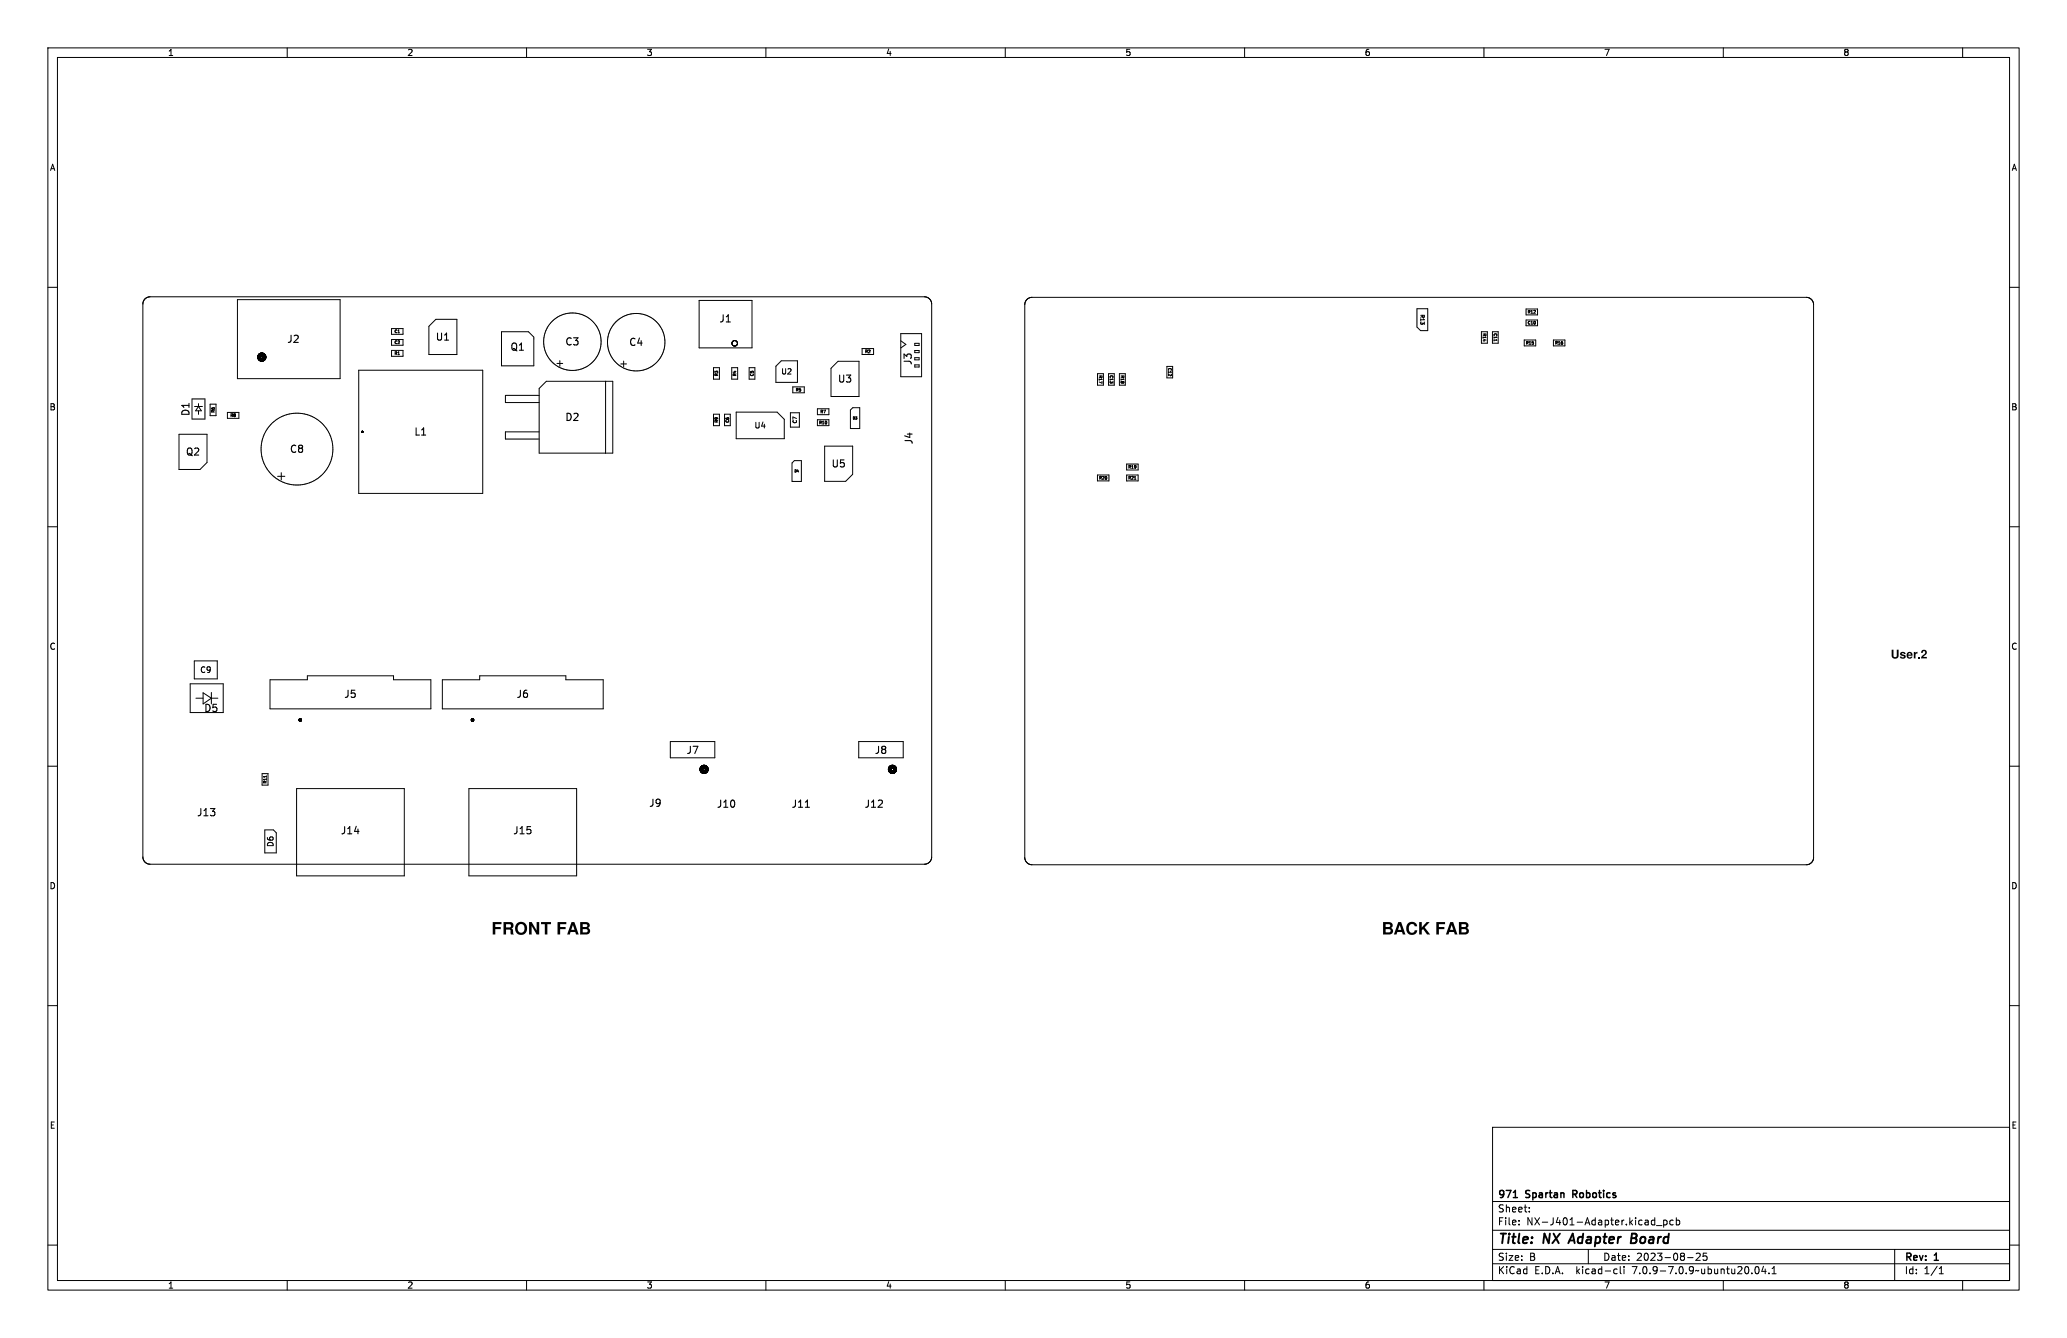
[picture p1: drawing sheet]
<svg xmlns="http://www.w3.org/2000/svg" width="432mm" height="279mm" viewBox="0 0 432 279" stroke-linecap="round" stroke-linejoin="round" font-family="sans-serif">
<defs><g id="words">
<g font-size="3.5">
<text x="102.6" y="195.6">FRONT FAB</text>
<text x="288.6" y="195.6">BACK FAB</text>
</g>
<g font-size="2.8">
<text x="312.8" y="260.3">Title:</text>
<text x="322.5" y="260.3">NX</text>
<text x="328.8" y="260.3">Adapter</text>
<text x="342.3" y="260.3">Board</text>
</g>
<text font-size="2.5" x="395" y="137.8">User.2</text>
<g font-size="2.1">
<text x="312.8" y="250.6">971</text>
<text x="318.8" y="250.6">Spartan</text>
<text x="329.2" y="250.6">Robotics</text>
<text x="312.8" y="256.1">File:</text>
<text x="312.8" y="253.4">Sheet:</text>
<text x="318.9" y="256.1">NX-J401-Adapter.kicad_pcb</text>
<text x="312.8" y="263.5">Size:</text>
<text x="319.5" y="263.5">B</text>
<text x="334.8" y="263.5">Date:</text>
<text x="341.8" y="263.5">2023-08-25</text>
<text x="397.8" y="263.7">Rev:</text>
<text x="404.2" y="263.7">1</text>
<text x="312.8" y="266.3">KiCad</text>
<text x="320.5" y="266.3">E.D.A.</text>
<text x="329.4" y="266.3">kicad-cli</text>
<text x="341.3" y="266.3">7.0.9-7.0.9~ubuntu20.04.1</text>
<text x="397.8" y="266.3">Id:</text>
<text x="401.9" y="266.3">1/1</text>
</g>
<g font-size="1.8">
<text x="35" y="11.9">1</text>
<text x="85" y="11.9">2</text>
<text x="135" y="11.9">3</text>
<text x="185" y="11.9">4</text>
<text x="235" y="11.9">5</text>
<text x="285" y="11.9">6</text>
<text x="335" y="11.9">7</text>
<text x="385" y="11.9">8</text>
<text x="10.3" y="35.9">A</text>
<text x="420.1" y="35.9">A</text>
<text x="10.3" y="85.9">B</text>
<text x="420.1" y="85.9">B</text>
<text x="10.3" y="135.9">C</text>
<text x="420.1" y="135.9">C</text>
<text x="10.3" y="185.9">D</text>
<text x="420.1" y="185.9">D</text>
<text x="10.3" y="235.9">E</text>
<text x="420.1" y="235.9">E</text>
<text x="35" y="269.3">1</text>
<text x="85" y="269.3">2</text>
<text x="135" y="269.3">3</text>
<text x="185" y="269.3">4</text>
<text x="235" y="269.3">5</text>
<text x="285" y="269.3">6</text>
<text x="335" y="269.3">7</text>
<text x="385" y="269.3">8</text>
</g>
</g></defs>
<g fill="none" stroke="#000" stroke-width=".21">
<path d="M10 10h411.8v259.4h-411.8zM12 12h407.8v255.4h-407.8zM60 10v2M110 10v2M160 10v2M210 10v2M260 10v2M310 10v2M360 10v2M410 10v2M10 60h2M419.8 60h2"/>
<path d="M30.3 62.4l.5-.3 .6-.1h161.7l.9 .3 .5 .5 .1 .7v115.4l-.3 .9-.5 .5-.7 .2h-161.7l-.9-.3-.5-.6-.2-.7v-115.4l.2-.6zM49.6 62.6h21.5v16.5h-21.5zM74.9 77.3h25.9v25.7h-25.9zM81.8 68.6h2.4v1.2h-2.4zM81.8 70.9h2.4v1.2h-2.4zM81.8 73.2h2.4v1.2h-2.4zM82.6 73.8l.2-.1 .1-.2h-.3v.6M82.7 73.8l.2 .3M82.9 68.9a.27 .27 0 0 0-.4 .3 .27 .27 0 0 0 .4 .2M82.9 68.9h.1M82.9 71.2a.27 .27 0 0 0-.4 .3 .27 .27 0 0 0 .4 .2M83.1 69.1l.2-.2v.6"/>
<path d="M83.1 73.6l.2-.1v.6M83.1 71.2h.3l.1 .1-.4 .5h.4M83.1 74.1h.4M83.1 69.5h.4M89.6 68.1l1.5-1.4h4.3v7.3h-5.8zM104.8 69.3h5.6l1.1 1.1v6h-6.7zM114.1 79.6h13.9v15h-15.4v-13.5zM116.3 75.9h1.2M116.9 75.3v1.2M126.5 79.6v15M129.7 76h1.2M130.3 75.4v1.2"/>
<path d="M146 62.7h11.1v9.9h-11.1zM149.1 76.8h1.2v2.4h-1.2zM149.3 77.9v-.4l.3 .2v-.2h.3v.4M149.7 78.4l-.1-.3h-.2l-.1 .3h.6M149.9 78.1l-.2 .2M152.9 76.8h1.2v2.4h-1.2zM152.9 71.7h.1M152.9 71.6v.1M152.9 71.7v.1M152.9 71.6h.1M152.9 71.8h.1M152.9 71.8l.1 .1"/>
<path d="M153 71.5l-.1 .1M153 71.9h.1M153 71.4v.1M153 71.9v.1M153 72h.1M153 71.3v.1M153 72l.1 .1M153 71.3h.1M153.1 72.1h.1M153.1 71.3h-.1M153.1 72.1l.1 .1M153.1 71.3h.1"/>
<path d="M153.1 71.2v.1M153.2 72.2h.1M153.2 71.2h-.1M153.2 71.2h.1M153.3 72.2h.1M153.3 71.1l-.1 .1M153.3 72.2l.1 .1M153.3 71.1h.1M153.4 77.6h.4M153.4 71.1h-.1M153.4 71.1h.1M153.4 72.3h.1"/>
<path d="M153.5 71.1h-.1M153.5 72.3h.1M153.5 78.4l-.1-.3h-.2v.3h.6M153.5 71.1h.1M153.6 77.5v.3l-.5-.1M153.6 71.1h.1M153.6 72.3h-.1M153.6 72.2v.1M153.6 71.1l.1 .1M153.6 72.2h.1M153.7 72.2h-.1M153.7 72.2h.1"/>
<path d="M153.7 71.2h.1M153.8 72.2h-.1M153.8 78.1l-.3 .2M153.8 72.2h.1M153.8 71.2h.1M153.8 71.2l.1 .1M153.8 72.1v.1M153.8 72.1h.1M153.9 72.1h-.1M153.9 71.3h.1M153.9 72.1h.1M153.9 71.3l.1 .1"/>
<path d="M153.9 72v.1M154 72h-.1M154 71.4h.1M154 72h.1M154 71.4v.1M154 71.9v.1M154 71.5h.1M154 71.9h.1M154 71.5v.1M154 71.6h.1M154 71.8v.1M154 71.7v.1"/>
<path d="M154 71.6l.1 .1M154.1 71.7h.1M154.1 71.7h-.1M156.5 76.8h1.2v2.4h-1.2zM156.8 77.5v.3h.3l-.1-.2M156.8 78.1a.27 .27 0 0 0 .3 .4 .27 .27 0 0 0 .2-.4M157.1 77.5l.2 .1v.2M157.1 77.5l-.1 .1M162.1 76.5l1.1-1.2h3.4v4.5h-4.5zM163.5 77v.9l.2 .2 .4-.2v-.9M164.6 77.1l.4-.1 .2 .3-.6 .8h.6M173.6 76.9l1.5-1.5h4.4v7.4h-5.9z"/>
<path d="M180.1 72.8h2.4v1.2h-2.4zM180.8 73.4h.3l.1-.3h-.4v.6M181 73.4l.2 .3M181.4 73.1h.2l.2 .2-.4 .4h.4M181.4 73.1h.1M188.2 69.7h4.3v9h-4.3zM188.2 71.2l1 .7-1 .8M191.1 71.7h.9v.4h-.9zM191.1 73.2h.9v.4h-.9zM191.1 74.7h.9v.4h-.9zM191.1 76.2h.9v.4h-.9zM214.5 62.5l.5-.3 .6-.1h161.7l.9 .3 .5 .5 .2 .6v115.6l-.3 .8-.6 .5-.7 .2h-161.7l-.9-.3-.5-.6-.1-.6v-115.5l.1-.6z"/>
<path d="M229.3 78h1.2v2.4h-1.2zM229.6 79.1v.3M229.6 78.5h.6v.3h-.2M229.9 78.6l-.3 .2M229.9 78.5v.3M229.9 78.8h.1M230 79.1l.2 .1h-.6M230.2 79.6v.4l-.6-.2M231.6 78h1.2v2.4h-1.2zM231.9 79.1v.3M232 79.6v.4l.3-.2 .2 .2v-.4M232 78.8a.27 .27 0 0 1 .2-.3 .27 .27 0 0 1 .2 .3"/>
<path d="M232.3 79.1l.2 .1h-.6M233.8 78h1.3v2.4h-1.3zM234.2 78.5h.6v.3M234.2 79.1v.3M234.2 79.9v.1M234.2 79.7v.2M234.2 79.7h.3M234.2 80h.3M234.2 79.7h.1M234.5 78.5v.3h.2M234.5 78.6l-.3 .2M234.5 79.7h.1"/>
<path d="M234.5 79.9v.1M234.5 79.7v.1M234.5 79.9h.1M234.5 79.8v.1M234.5 79.9l.1 .1M234.6 79.1l.2 .1h-.6M234.6 79.6h.1M234.6 80h.1M234.6 79.6l-.1 .2M234.7 79.6v.1M234.7 79.7h.1M234.7 80h.1"/>
<path d="M234.8 79.7v.2M234.8 79.9l-.1 .1M234.8 78.8h-.1M243.8 76.5h1.2v2.4h-1.2zM244.1 77.6v.3M244.2 77.3a.27 .27 0 0 1 .2-.3 .27 .27 0 0 1 .2 .3M244.5 77.6l.2 .1h-.6M244.6 78.1l.1 .3-.2 .1-.4-.4v.4M296 64.5h2.3v4.5h-1.5l-.8-.7zM296.8 65.8h.7v.4h-.3l-.1-.4M296.8 66.6v.4M296.9 67.2l-.1 .4 .1 .1h.3l.1-.2 .2 .2v-.5"/>
<path d="M297.1 66l-.3 .3M297.3 66.6l.2 .2h-.7M309.5 69.3h1.2v2.4h-1.2zM309.8 70.3v.4M309.8 69.7h.6v.3M309.8 71.2h.4M310.1 69.7v.3l.3 .1M310.1 69.9l-.3 .2M310.2 70.3l.2 .2h-.6M310.4 70v.1M310.4 71l-.4-.1v.4M311.8 69.3h1.2v2.4h-1.2z"/>
<path d="M312.1 70.3v.4M312.1 70.9v.3M312.2 70.1a.27 .27 0 0 1 .2-.4 .27 .27 0 0 1 .2 .4M312.5 70.3l.2 .2h-.6M312.5 70.9l.2 .2h-.6M318.4 71h2.4v1.2h-2.4zM318.8 64.5h2.4v1.3h-2.4zM318.8 66.8h2.4v1.2h-2.4zM318.9 71.6h.3v-.3h-.3v.6M319 71.6l.2 .3M319.4 65.1l.2 .3M319.5 71.5l.1-.2v.6"/>
<path d="M319.5 71.9h.3M319.6 64.8h-.3v.6M319.6 64.8v.1M319.6 65.1h-.3M319.6 64.9v.2M319.6 65.1h.1M319.6 67.2a.27 .27 0 0 0-.4 .2 .27 .27 0 0 0 .4 .2M319.8 65.4h.4M319.8 67.3l.2-.2v.6M319.8 65l.2-.2v.6M319.8 67.7h.4M320.1 71.5h.2l.1 .3h-.4"/>
<path d="M320.1 71.5l-.1 .1M320.3 71.3h-.2l-.1 .3M320.5 67.1h.1a.28 .28 0 0 1 .2 .3 .28 .28 0 0 1-.3 .2zM320.7 64.8v.1M320.7 64.8l-.3 .1M320.7 64.9v.2l-.3 .3h.4M324.5 71h2.4v1.2h-2.4zM325 71.6h.3v-.3h-.3v.6M325.1 71.6l.2 .3M325.6 71.5l.1-.2v.6M325.6 71.9h.3M326.1 71.5l.3 .1v.3l-.2-.1z"/>
<path d="M326.2 71.6h-.1M326.4 71.3l-.3 .2M37.4 90.7h5.8v5.9l-1.4 1.4h-4.4zM40.1 83.3h2.7v4.2h-2.7zM40.6 84.9h1.7M41.5 84.9l.6 .9h-1.2zM41.5 84.3v.6M41.5 85.8v.7M43.9 84.4h1.2v2.4h-1.2zM44.2 85.2l.1 .2 .4 .1v-.3h-.3l.1 .3M44.5 86v-.2l-.3-.1v.3h.6M44.8 85.7l-.3 .2"/>
<path d="M47.5 86.1h2.4v1.3h-2.4zM48.4 86.7l.2 .3M48.5 86.7h-.2M48.6 86.7l-.1-.3h-.2v.6M48.6 86.7h-.1M48.8 86.5v.1M48.8 86.5l.1-.1 .3 .1M48.8 86.6l.1 .1M48.9 86.7l-.1 .1 .1 .2 .3-.1-.1-.2M48.9 86.7h.2M49.2 86.5v.1M49.2 86.6l-.1 .1"/>
<path d="M58 99.5h1.5M58.8 98.7v1.5M75.6 90.2h.1M75.6 90.1h.1M75.6 90.3h.1M75.7 90.1h-.1M75.7 90.1h.1M75.7 90.3h.1M75.8 90.1h.1M75.8 90.3h-.1M75.8 90.3h.1M75.8 90.2h.1"/>
<path d="M75.8 90.1v.1M112.6 90.2h-7v1.5h7M112.6 82.6h-7v1.5h7M149.1 86.5h1.2v2.4h-1.2zM149.6 87.2l.1 .1M149.7 88.1l-.1-.2-.2-.1-.1 .3h.6M149.7 87.3h.1M149.7 87.5h.1M149.7 87.3v.2M149.9 87.5l-.1-.2h-.4v.2h.3M149.9 87.8l-.2 .2M151.4 86.5h1.2v2.4h-1.2z"/>
<path d="M151.6 87.3l.2 .2h.4M151.7 87.8a.27 .27 0 0 0 .2 .4 .27 .27 0 0 0 .3-.4M152.2 87.3h-.3l.1 .3M152.2 87.3h.1M152.2 87.3v.2M152.2 87.5h.1M153.8 86.1h8.5l1.5 1.5v4h-10zM157.9 88.2v1l.2 .2 .5-.2v-1M159.4 88.1l-.3 .9h.7M159.7 88.6v.8M165.1 86.2h1.9v3h-1.9zM165.5 96.7l.4-.5h1.5v4.3h-1.9z"/>
<path d="M165.6 80.8h2.4v1.2h-2.4zM165.7 87.8a.34 .34 0 0 0 .3 .5 .34 .34 0 0 0 .4-.4M166.1 98.1a.24 .24 0 0 1 .3 .2 .24 .24 0 0 1-.3 .3zM166.3 87.8l.1 .1M166.4 81.4h.3v-.3h-.3v.6M166.4 87.4l-.8-.3v.5M166.5 81.4l.2 .3M166.7 98.1l-.2 .3h.3M166.8 98.3v.3M166.9 81.6l.1 .1M167.3 81.1h-.3l-.1 .3h.4l-.1 .3h-.2M170.8 87.6h2.4v1.3h-2.4z"/>
<path d="M170.8 85.4h2.4v1.2h-2.4zM171.2 88.3l.3-.1v-.2l-.3-.1v.6M171.4 88.3l.2 .2M171.7 86l.2 .3M171.8 85.7h-.3v.6M171.8 85.7h.1M171.8 88.1l.2-.2v.6M171.8 88.5h.3M171.8 85.7v.2l-.3 .1M172.1 85.7h.4l-.3 .6M172.3 93.2h5.8v5.9l-1.4 1.4h-4.4zM172.5 88v-.1a.28 .28 0 0 1 .2 .4 .28 .28 0 0 1-.3 .2z"/>
<path d="M177.7 85.6l.4-.5h1.5v4.4h-1.9zM178.3 87.1a.24 .24 0 0 1 .2 .2 .24 .24 0 0 1-.2 .2zM178.7 87.1h.3l-.2 .1 .2 .1M179 87.3h.1M179 87.3v.2h-.3M229.3 99.2h2.4v1.2h-2.4zM229.7 99.8h.3v-.3h-.3v.6M229.9 99.8l.2 .3M230.3 99.5h.2l.1 .2-.3 .4h.3M231 99.5a.28 .28 0 0 1 .2 .3 .28 .28 0 0 1-.3 .2zM235.4 96.9h2.4v1.2h-2.4zM235.4 99.2h2.4v1.2h-2.4z"/>
<path d="M235.8 97.5h.3v-.2l-.3-.1v.6M235.8 99.8h.3v-.3h-.3v.6M236 97.5l.2 .3M236 99.8l.2 .3M236.4 97.4l.2-.2v.6M236.4 99.5h.2l.1 .2-.3 .4h.3M236.4 97.8h.3M237 99.7l.1-.2v.6M237.3 97.2h-.3v.3l.1 .1 .2-.1M237.3 97.2v.1M237.3 97.3v.4l-.3 .1M10 110h2"/>
<path d="M237 100.1h.3M419.8 110h2M40.6 138h4.8v3.8h-4.8zM42.8 139.4a.53 .53 0 0 0-.8 .4 .53 .53 0 0 0 .8 .5M43.9 139.8l-.2 .2-.3-.1-.1-.5 .4-.2 .2 .3v.7l-.2 .2h-.3M10 160h2M39.7 142.8h6.9v6h-6.9zM40.9 145.8h1.5M42.4 144.7l1.8 1.1-1.8 1.2zM44.2 144.6v2.4M44.2 145.8h1.3M56.4 141.9h7.8v-.8h18v.8h7.8v6.1h-33.6z"/>
<path d="M92.4 141.9h7.8v-.8h18v.8h7.8v6.1h-33.6zM140 154.9h9.3v3.3h-9.3zM179.4 154.9h9.3v3.3h-9.3zM419.8 160h2M54.8 161.6h1.2v2.4h-1.2zM55.3 173.3h1.8l.6 .6v4.2h-2.4zM55.4 163.5l-.1-.3h-.2l-.1 .3h.6M55.6 162.7h-.6l.2 .2M55.6 162.2h-.6l.2 .1M55.6 163.1l-.2 .2M55.6 162v.3M55.6 162.6v.3"/>
<path d="M55.9 174.9v.3l.2 .2h.7l.3-.2-.2-.4-.5 .1-.1 .3 .2 .2M55.9 176.1a.64 .64 0 0 1 .8-.2 .64 .64 0 0 1 .4 .7h-1.2zM62 164.7h22.5v18.2h-22.5zM98 164.7h22.5v18.2h-22.5zM10 210h2M419.8 210h2M311.8 235.4h108v32h-108zM10 260h2M311.8 256.9h108M311.8 250.9h108M317.3 255.6v.2M317.3 254.9v.1"/>
<path d="M319.5 252.9v.2M319.5 252.2v.1M345.5 254.8l.2 .1M345.7 254.3v1.5M345.7 255.7l-.2 .1M346 255.9h1.2M347.5 254.9l.5-.1 .3 .3-.2 .6h-.6M347.5 254.8v1.5M349.5 254.9l-.4-.1-.3 .3 .2 .6h.5M350.2 254.9l.4-.1 .3 .3-.1 .6h-.6M350.2 254.3v1.5M419.8 260h2"/>
<path d="M60 267.4v2M110 267.4v2M160 267.4v2M210 267.4v2M260 267.4v2M310 267.4v2M311.8 263.9h108M311.8 260.9h108M331.8 260.9v3M337.4 265l.4 .1M337.8 265.9l-.4 .1M338.5 264.5v1.3l.2 .2"/>
<path d="M339.3 264.5v.1M339.3 265v1M352.5 262.6h1.2M354.3 261.8l.6-.1 .3 .4-.9 1.1h.9M356.5 261.7h-.7v.7l.2-.1h.5l.1 .2-.1 .5-.2 .2-.5-.2M360 267.4v2M366.8 264.6l.2-.1a.8 .8 0 0 1 .5 .7 .8 .8 0 0 1-.5 .8 1 1 0 0 1-.2-1.4zM368.4 264.4l-.4 1.1h1M368.8 265v1M369.5 265.8v.2M370.2 266h.8M370.2 264.9l.4-.4v1.5"/>
<path d="M395.8 260.9v6.5M405.1 266h.9M405.1 264.9l.4-.4v1.5M410 267.4v2"/>
<circle cx="119.6" cy="71.4" r="6"/>
<circle cx="132.9" cy="71.5" r="6"/>
<circle cx="62" cy="93.8" r="7.5"/>
</g>
<path d="M328.5 257.6l-.9 2M340.8 258.6h.7M341.5 258.6l.2 .1M341.6 257.6h-.7l-.2 2 .9-.1M341.7 258.5l-.2 .1" fill="none" stroke="#000" stroke-width=".4"/>
<g fill="none" stroke="#000" stroke-width=".3">
<path d="M62.5 150.4h.1M62.5 150.3h.1M62.5 150.5h.1M62.5 150.2h.1M62.6 150.2h.1M62.6 150.5h.1M62.6 150.5v.1M62.6 150.1h.1M62.7 150.6h.1M62.7 150.1h.1M62.8 150.6h-.1M62.8 150.1h.1"/>
<path d="M62.8 150.5h.1M62.8 150.2h.1M62.9 150.2h.1M62.9 150.5h.1M62.9 150.4h.1M62.9 150.3h.1M98.5 150.3h.1M98.5 150.4h.1M98.5 150.4v.1M98.5 150.2h.1M98.5 150.5h.1M98.6 150.5h.1"/>
<path d="M98.6 150.2h.1M98.6 150.5v.1M98.6 150.1v.1M98.7 150.1h.1M98.7 150.6h.1M98.8 150.6h-.1M98.8 150.1v.1M98.8 150.2h.1M98.8 150.5h.1M98.9 150.5h.1M98.9 150.2h.1M98.9 150.3h.1"/>
<path d="M98.9 150.4h.1M98.9 150.3v.1M316.1 250.1h.9M328.6 249.4h.5M329.1 248.6h-.5v1.5"/>
</g>
<g fill="none" stroke="#000" stroke-width=".23">
<path d="M60.8 70v1.1a.48 .48 0 0 1-.6 .4M61.4 70.1l.6-.1 .3 .4-.9 1.1h.9M91.4 69.6v1.1l.3 .3h.3l.2-.3v-1.1M92.9 70l.4-.4v1.4M92.9 71h.8M107.1 71.7l.2-.1a.5 .5 0 0 1 .6 .5v.5a.5 .5 0 0 1-.5 .6 .5 .5 0 0 1-.5-.6v-.5zM107.2 72.8l.8 .5M108.5 72.1l.4-.5v1.5M108.5 73.1h.9M119.3 70.7a.71 .71 0 0 0-1 .5 .71 .71 0 0 0 .7 .8l.3-.1M119.8 70.5h.9l-.5 .6 .5 .2v.6l-.2 .1-.7-.1M132.7 70.8a.71 .71 0 0 0-1 .5 .71 .71 0 0 0 .7 .8l.3-.1"/>
<path d="M133.6 70.6l-.4 1h1M133.9 71.1v1M151.1 65.7v1.1a.48 .48 0 0 1-.6 .4M151.7 66.2l.4-.5v1.5M151.7 67.2h.9M175.4 78.3v1.2l.3 .3 .4-.1 .1-.2v-1.2M176.8 78.3h.9l-.5 .6 .5 .1v.6l-.3 .2-.6-.2M188.9 74.9v-1l.5 .5 .2-.4h.6l.2 .2-.2 .7M188.9 75.4h1a.48 .48 0 0 1 .5 .6M38.1 85.9a.8 .8 0 0 1 .9-.2 .8 .8 0 0 1 .5 .8h-1.5zM39.3 93.6h.2a.49 .49 0 0 1 .6 .4v.5a.49 .49 0 0 1-.5 .5 .49 .49 0 0 1-.5-.5v-.5zM39.4 94.7l.5 .3"/>
<path d="M39.5 84.2v.9M39.5 84.7h-1.5l.4 .4M39.9 95l.3 .2M40.7 93.7l.5-.1 .3 .4-.9 1h.9M61.8 93.1a.71 .71 0 0 0-1 .5 .71 .71 0 0 0 .7 .9l.3-.2M62.6 93.6l-.2 .3v.4l.2 .2h.3l.3-.3-.1-.5-.2-.1M62.6 93.6l-.2-.3 .2-.3h.5l.1 .2-.3 .4M62.6 93.6h.3M86.9 89.4v1.5h.7M88.1 89.8l.4-.4v1.5M88.1 90.9h.8M118.5 86.3a.76 .76 0 0 1 .8 .8 .76 .76 0 0 1-.8 .7z"/>
<path d="M119.9 86.4l.6-.1 .2 .4-.9 1.1h.9M174.1 96v1.2l.3 .3h.2l.3-.3v-1.2M176.3 96h-.7l-.1 .7 .3-.1 .4 .1 .2 .2-.1 .5-.2 .1-.6-.1M189 92h1.1a.48 .48 0 0 1 .4 .6M189.5 90.6h1M190 90.4v1l-1-.4M43 147.1a.76 .76 0 0 1 .9 .7 .76 .76 0 0 1-.9 .8zM45.2 147.1h-.7v.7l.2-.2 .5 .1 .1 .2-.1 .5-.2 .2-.5-.2M72.7 144.1v1.1a.48 .48 0 0 1-.6 .4M74.1 144.1h-.7v.7l.2-.1 .5 .1 .1 .2-.1 .5-.2 .1-.5-.1M108.7 144.1v1.1a.48 .48 0 0 1-.6 .4M110.1 144.1l-.5 .1a1.01 1.01 0 0 0 0 1.4l.5-.1 .1-.5-.3-.3h-.3l-.2 .3"/>
<path d="M144.2 155.8v1.1a.48 .48 0 0 1-.6 .4M144.8 155.8h1l-.7 1.5M183.5 155.8v1.1a.48 .48 0 0 1-.5 .4M184.5 156.5l-.3-.3 .3-.4h.2l.3 .3-.3 .4M184.5 156.5l-.3 .3v.3l.3 .2h.2l.3-.2v-.3l-.3-.3M184.5 156.5h.2M42 168.8v1.1a.48 .48 0 0 1-.6 .4M42.6 169.3l.4-.5v1.5M42.6 170.3h.9M44 168.8h.9l-.5 .6 .4 .2v.6l-.2 .1-.6-.1M72 172.6v1.1a.48 .48 0 0 1-.6 .4M72.6 174.1h.9"/>
<path d="M72.6 173l.5-.4v1.5M74.4 172.5l-.3 1.1h.9M74.8 173.1v1M108 172.6v1.1a.48 .48 0 0 1-.6 .4M108.6 174.1h.9M108.6 173l.5-.4v1.5M110.9 172.6h-.8v.7l.2-.1 .5 .1 .1 .2v.5l-.3 .1-.5-.1M136.4 166.9v1.1a.48 .48 0 0 1-.6 .4M137.9 167.5l-.3 .3h-.3l-.3-.3 .2-.5 .4-.1 .2 .1a.99 .99 0 0 1-.3 1.4h-.3M150.6 167.1v1a.48 .48 0 0 1-.6 .5M151.2 168.6h.9M151.2 167.5l.4-.4v1.5"/>
<path d="M152.8 167.1h.2a.8 .8 0 0 1 .5 .7 .8 .8 0 0 1-.5 .8 1 1 0 0 1-.2-1.5zM166.2 167.1v1a.48 .48 0 0 1-.6 .5M166.8 168.6h.9M166.8 167.5l.4-.4v1.5M168.2 168.6h.9M168.2 167.5l.5-.4v1.5M181.4 167.1v1a.48 .48 0 0 1-.6 .5M182.1 167.5l.4-.4v1.5M182.1 168.6h.8M183.5 167.2l.6-.1 .2 .4-.9 1.1h.9"/>
</g>
<g fill="none" stroke="#000" stroke-width=".76">
<path d="M54.1 74.6h.1M54.1 74.6v.1M54.1 74.5v.1M54.1 74.5h.1M54.1 74.4v.1M54.1 74.7h.1M54.1 74.7l.1 .1M54.1 74.4h.1M54.2 74.8h.1M54.2 74.4h-.1M54.2 74.8v.1M54.2 74.3v.1"/>
<path d="M54.2 74.3h.1M54.2 74.9h.1M54.3 74.2l-.1 .1M54.3 74.9v.1M54.3 75h.1M54.3 74.2h.1M54.3 74.1v.1M54.4 74.1h-.1M54.4 75h.1M54.4 75v.1M54.4 74.1h.1M54.4 75.1h.1"/>
<path d="M54.5 74l-.1 .1M54.5 75.1h.1M54.5 74h.1M54.6 74h-.1M54.6 75.1h.1M54.6 74h.1M54.7 75.1h.1M54.7 74h-.1M54.7 74h.1M54.8 74h.1M54.8 75.1h-.1M54.8 75.1h.1"/>
<path d="M54.9 74h.1M54.9 75.1h-.1M54.9 75.1h.1M54.9 74v.1M54.9 74.1h.1M55 74.1h.1M55 75.1h-.1M55 75v.1M55.1 74.1h.1M55.1 75h-.1M55.1 74.1v.1M55.1 74.2h.1"/>
<path d="M55.1 75h.1M55.2 74.2v.1M55.2 74.9l-.1 .1M55.2 74.9h.1M55.2 74.8v.1M55.2 74.3h.1M55.2 74.3v.1M55.2 74.8h.1M55.2 74.4h.1M55.2 74.7v.1M55.2 74.4l.1 .1M55.2 74.7h.1"/>
<path d="M55.3 74.5h.1M55.3 74.7h-.1M55.3 74.7h.1M55.3 74.6v.1M55.3 74.5v.1M55.3 74.6h.1M146.5 160.7h.1M146.5 160.6v.1M146.5 160.7v.1M146.5 160.5v.1M146.5 160.8h.1M146.5 160.5h.1"/>
<path d="M146.5 160.8l.1 .1M146.6 160.4l-.1 .1M146.6 160.9h.1M146.6 160.4h.1M146.6 160.9v.1M146.6 160.3v.1M146.6 161h.1M146.6 160.3h.1M146.7 160.3h-.1M146.7 161v.1M146.7 160.2v.1M146.7 160.2h.1"/>
<path d="M146.7 161.1h.1M146.8 161.1v.1M146.8 160.2h-.1M146.8 160.2h.1M146.8 161.2h.1M146.9 160.1l-.1 .1M146.9 161.2h.1M146.9 160.1h.1M147 161.2h.1M147 160.1h-.1M147 160.1h.1M147.1 160.1h.1"/>
<path d="M147.1 160.1h-.1M147.1 161.2h.1M147.2 160.1h.1M147.2 161.2h-.1M147.2 161.2h.1M147.3 160.1h.1M147.3 161.2h-.1M147.3 160.1l.1 .1M147.3 161.2h.1M147.4 161.2h-.1M147.4 160.2h.1M147.4 161.1v.1"/>
<path d="M147.4 161.1h.1M147.5 161.1h-.1M147.5 160.2h.1M147.5 160.2v.1M147.5 161.1h.1M147.5 161v.1M147.5 161h.1M147.5 160.3h.1M147.6 160.3v.1M147.6 160.4h.1M147.6 160.9l-.1 .1M147.6 160.9h.1"/>
<path d="M147.6 160.4v.1M147.6 160.5h.1M147.6 160.8v.1M147.6 160.8h.1M147.6 160.5v.1M147.6 160.6h.1M147.6 160.7v.1M147.6 160.7h.1M147.6 160.6v.1M185.9 160.7h.1M185.9 160.6v.1M185.9 160.7v.1"/>
<path d="M185.9 160.6h.1M185.9 160.8h.1M185.9 160.5v.1M185.9 160.5h.1M185.9 160.8v.1M185.9 160.9h.1M185.9 160.4v.1M185.9 160.4h.1M185.9 160.9l.1 .1M186 160.3l-.1 .1M186 160.3h.1M186 161h.1"/>
<path d="M186 161v.1M186 160.2v.1M186 161.1h.1M186.1 161.1h.1M186.1 160.2h-.1M186.1 160.2h.1M186.1 161.1l.1 .1M186.2 161.2h.1M186.2 160.1l-.1 .1M186.2 160.1h.1M186.3 160.1h-.1M186.3 161.2h.1"/>
<path d="M186.3 160.1h.1M186.4 160.1h-.1M186.4 161.2h.1M186.4 160.1h.1M186.5 161.2h-.1M186.5 160.1h.1M186.5 161.2h.1M186.6 160.1h.1M186.6 161.2h-.1M186.6 161.2h.1M186.7 160.1v.1M186.7 161.2h-.1"/>
<path d="M186.7 161.2h.1M186.7 160.2h.1M186.7 161.1v.1M186.8 161.1h-.1M186.8 160.2h.1M186.8 160.2l.1 .1M186.9 161l-.1 .1M186.9 160.3h.1M186.9 161h.1M186.9 160.3v.1M186.9 160.4h.1M186.9 160.9v.1"/>
<path d="M187 160.9h-.1M187 160.4v.1M187 160.8v.1M187 160.5h.1M187 160.8h.1M187 160.5v.1M187 160.6h.1M187 160.7v.1M187 160.7h.1M187 160.6v.1"/>
</g>
<use href="#words"/>
</svg>
